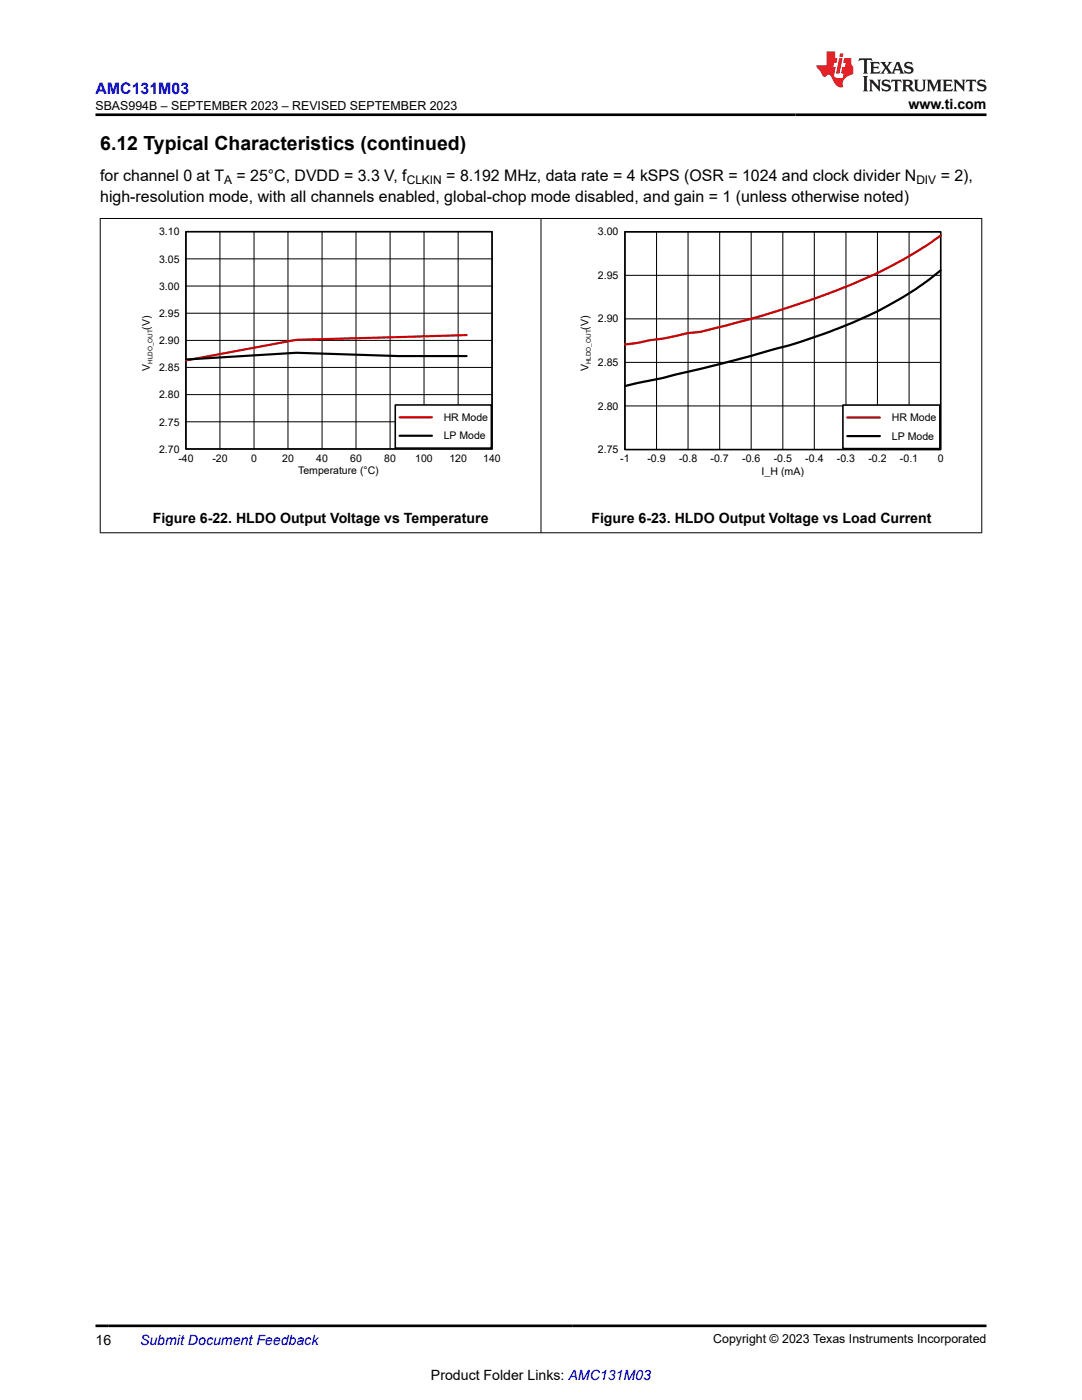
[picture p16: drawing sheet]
<svg xmlns="http://www.w3.org/2000/svg" width="216mm" height="279mm" viewBox="0 0 216 279" stroke-linecap="round" stroke-linejoin="round" font-family="sans-serif">
<defs><g id="words">
<text font-size="3.9" x="20" y="29.9">6.12 Typical Characteristics (continued)</text>
<text font-size="3.2" fill="#00f" x="19" y="18.7">AMC131M03</text>
<g font-size="3.2">
<text x="20" y="40.3">high-resolution mode, with all channels enabled, global-chop mode disabled, and gain = 1 (unless otherwise noted)</text>
<text x="20" y="36.1">for channel 0 at T</text>
<text x="47.2" y="36.1">= 25°C, DVDD = 3.3 V, f</text>
<text x="89.1" y="36.1">= 8.192 MHz, data rate = 4 kSPS (OSR = 1024 and clock divider N</text>
<text x="187.7" y="36.1">= 2),</text>
</g>
<g font-size="2.8">
<text x="181.3" y="21.8">www.ti.com</text>
<text x="30.5" y="104.3">Figure 6-22. HLDO Output Voltage vs Temperature</text>
<text x="118" y="104.3">Figure 6-23. HLDO Output Voltage vs Load Current</text>
<text x="19" y="268.4">16</text>
<text x="86" y="275.3">Product Folder Links: AMC131M03</text>
</g>
<text font-size="2.8" fill="#00f" x="27.9" y="268.4">Submit Document Feedback</text>
<g font-size="2.5">
<text x="19" y="21.9">SBAS994B – SEPTEMBER 2023 – REVISED SEPTEMBER 2023</text>
<text x="142.3" y="268.1">Copyright © 2023 Texas Instruments Incorporated</text>
</g>
<g font-size="2.4">
<text x="44.7" y="36.7">A</text>
<text x="81.2" y="36.7">CLKIN</text>
<text x="182.9" y="36.7">DIV</text>
</g>
<g font-size="2.1">
<text x="31.7" y="47">3.10</text>
<text x="119.3" y="47">3.00</text>
<text x="31.7" y="52.4">3.05</text>
<text x="31.7" y="57.8">3.00</text>
<text x="119.3" y="55.7">2.95</text>
<text x="29.9" y="65.8" transform="rotate(-90 29.9 65.8)">(V)</text>
<text x="31.7" y="63.2">2.95</text>
<text x="117.4" y="65.8" transform="rotate(-90 117.4 65.8)">(V)</text>
<text x="119.3" y="64.4">2.90</text>
<text x="31.7" y="68.7">2.90</text>
<text x="29.9" y="74" transform="rotate(-90 29.9 74)">V</text>
<text x="31.7" y="74">2.85</text>
<text x="117.4" y="74.1" transform="rotate(-90 117.4 74.1)">V</text>
<text x="119.3" y="73">2.85</text>
<text x="31.7" y="79.5">2.80</text>
<text x="119.3" y="81.7">2.80</text>
<text x="31.7" y="84.9">2.75</text>
<text x="88.5" y="84">HR Mode</text>
<text x="88.5" y="87.7">LP Mode</text>
<text x="178" y="84.1">HR Mode</text>
<text x="178" y="87.8">LP Mode</text>
<text x="31.7" y="90.3">2.70</text>
<text x="35.6" y="92.2">-40</text>
<text x="42.4" y="92.2">-20</text>
<text x="50.1" y="92.2">0</text>
<text x="56.3" y="92.2">20</text>
<text x="59.5" y="94.6">Temperature (°C)</text>
<text x="63.1" y="92.2">40</text>
<text x="69.9" y="92.2">60</text>
<text x="76.7" y="92.2">80</text>
<text x="82.9" y="92.2">100</text>
<text x="89.7" y="92.2">120</text>
<text x="96.4" y="92.2">140</text>
<text x="119.3" y="90.4">2.75</text>
<text x="123.8" y="92.3">-1</text>
<text x="129.2" y="92.3">-0.9</text>
<text x="135.5" y="92.3">-0.8</text>
<text x="141.8" y="92.3">-0.7</text>
<text x="148.1" y="92.3">-0.6</text>
<text x="152" y="94.7">I_H (mA)</text>
<text x="154.4" y="92.3">-0.5</text>
<text x="160.7" y="92.3">-0.4</text>
<text x="167" y="92.3">-0.3</text>
<text x="173.3" y="92.3">-0.2</text>
<text x="179.6" y="92.3">-0.1</text>
<text x="187.1" y="92.3">0</text>
</g>
<g font-size="1.3">
<text x="30.4" y="72.6" transform="rotate(-90 30.4 72.6)">HLDO_OUT</text>
<text x="117.9" y="72.7" transform="rotate(-90 117.9 72.7)">HLDO_OUT</text>
</g>
</g></defs>
<path d="M37.1 46.2h61.1v43.4h-61.1z" fill="none" stroke="#000" stroke-width=".32"/>
<g fill="none" stroke="#000" stroke-width=".2">
<path d="M37.1 46.2h61.1v43.4h-61.1zM37.1 57.1h61.1M37.1 51.7h61.1M43.9 46.2v43.4M50.7 46.2v43.4M57.5 46.2v43.4M64.3 46.2v43.4M71 46.2v43.4M77.8 46.2v43.4M84.6 46.2v43.4M91.4 46.2v43.4M37.1 78.8h61.1"/>
<path d="M37.1 73.3h61.1M37.1 67.9h61.1M37.1 62.5h61.1M37.1 84.2h61.1"/>
</g>
<path d="M93.1 66.9l-33.9 .9-22.1 4.1" fill="none" stroke="#c00" stroke-width=".43"/>
<path d="M93.1 71.1h-13.6l-20.3-.7-22.1 1.4" fill="none" stroke="#000" stroke-width=".43"/>
<path d="M78.9 80.8h19.1v8.6h-19.1z" fill-rule="evenodd" fill="#fff" stroke="#000" stroke-width=".32"/>
<path d="M187.7 47l-3.1 2.2-2.8 1.7-6.9 3.7-5.7 2.5-7.4 2.8-11.1 3.5-10.2 2.7-3.2 .4-4.9 1.1-7.7 1.1M79.7 83.3h6.5" fill="none" stroke="#c00" stroke-width=".43"/>
<path d="M187.7 54l-2.5 2-2.8 1.9-5.7 3.4-6.3 3-5.5 2.1-7.2 2.5-10.5 2.8-14.9 3.7-7.6 1.6M79.7 87h6.5" fill="none" stroke="#000" stroke-width=".43"/>
<path d="M124.7 46.3h63v43.4h-63z" fill="none" stroke="#000" stroke-width=".32"/>
<g fill="none" stroke="#000" stroke-width=".2">
<path d="M124.7 46.3h63v43.4h-63zM124.7 54.9h63M131 46.3v43.4M137.3 46.3v43.4M143.6 46.3v43.4M149.9 46.3v43.4M156.2 46.3v43.4M162.5 46.3v43.4M168.8 46.3v43.4M175.1 46.3v43.4M181.4 46.3v43.4M124.7 72.3h63"/>
<path d="M124.7 63.6h63M124.7 81h63"/>
</g>
<path d="M168.2 80.8h19.3v8.7h-19.3z" fill-rule="evenodd" fill="#fff" stroke="#000" stroke-width=".32"/>
<path d="M169.1 83.3h6.5" fill="none" stroke="#c00" stroke-width=".43"/>
<path d="M169.1 87h6.5" fill="none" stroke="#000" stroke-width=".43"/>
<path d="M19.9 43.6h176.1M20 43.5v62.9M107.9 43.5v62.9M195.9 43.5v62.9M19.9 106.3h176.1" fill="none" stroke="#000" stroke-width=".2"/>
<path d="M171.5 11.6l-.2 .6 .5-.2h.6v.1v2.2l-.2 .4h1l-.2-.4v-2.2v-.1h.5l.5 .2-.1-.6zM173.6 12.4l.2 .3v1.6l-.2 .4h1.9l.1-.6a1.08 1.08 0 0 1-1.3 .2v-.7h.6l.4 .2v-.7l-.4 .2h-.6v-.5l.2-.2a1 1 0 0 1 1 .3l-.1-.5zM175.7 12.4l.9 1.1-1 1.2h.9l-.2-.2 .5-.8 .4 .8-.2 .2h1.6l-.2-.2 .2-.5h.9l.1 .5-.1 .2h.9l-.2-.4-.8-1.9h-.5l-.9 2.1-.9-1.1 .9-1h-.8l.2 .2-.4 .6-.4-.6 .2-.2zM179 12.8l.4 1h-.7zM180.7 12.5a.65 .65 0 0 0-.2 .7 .65 .65 0 0 0 .6 .5l.6 .1 .1 .3a.79 .79 0 0 1-.7 .4 .79 .79 0 0 1-.7-.5l.1 .7 .2-.1a.93 .93 0 0 0 1.1 0 .93 .93 0 0 0 .4-.9 1.46 1.46 0 0 0-1.2-.6l-.1-.3a1.09 1.09 0 0 1 1.2 .2l-.2-.6-.1 .1-.5-.2zM172.2 15.2l.2 .4v2.2l-.2 .4h1l-.2-.4v-2.2l.2-.4zM173.4 15.9l.2 .4v1.5l-.2 .4h.8l-.3-.4 .1-1.3 1.6 1.8v-2l.2-.4h-.7l.1 .2 .1 1.1-1.2-1.3zM176.2 16a.65 .65 0 0 0-.2 .8 .65 .65 0 0 0 .6 .4l.6 .2 .1 .2a.79 .79 0 0 1-.7 .4 .79 .79 0 0 1-.7-.5l.1 .7 .2-.1a.93 .93 0 0 0 1.1 .1 .93 .93 0 0 0 .4-1 1.46 1.46 0 0 0-1.2-.5l-.1-.4a1.09 1.09 0 0 1 1.2 .2l-.1-.6-.2 .1-.5-.1zM177.9 15.9l-.1 .6a.63 .63 0 0 1 .8-.3v1.6l-.3 .4h1l-.2-.4v-1.6a.66 .66 0 0 1 .8 .3l-.1-.6zM180 15.9l.2 .4v1.5l-.2 .4h1l-.2-.2-.1-.7h.5l.1 .2a.79 .79 0 0 0 1.2 .6l-1-.9a.61 .61 0 0 0 .6-.6 .61 .61 0 0 0-.5-.7zM180.8 16.2h.1a.47 .47 0 0 1 .5 .1 .47 .47 0 0 1 .1 .5l-.1 .1-.7 .1zM182.3 15.9l.2 .2a2.27 2.27 0 0 0 .4 2 1.04 1.04 0 0 0 1.7-.7v-1.3l.2-.2h-.8l.2 .4v1.1a.6 .6 0 0 1-.6 .6 .6 .6 0 0 1-.6-.6v-1.1l.3-.4zM184.9 15.9l.2 .4v1.5l-.2 .4h.8l-.3-.4v-1.4l.9 1.9 .9-1.9v1.4l-.3 .4h1l-.2-.4v-1.5l.2-.4h-.8l-.7 1.5-.6-1.5zM188.1 15.9l.2 .4v1.5l-.2 .4h1.9l.1-.6a1.09 1.09 0 0 1-1.3 .2v-.7h.6l.4 .2v-.6l-.4 .2h-.6v-.6l.2-.1a1.01 1.01 0 0 1 1 .3l-.1-.6zM190.2 15.9l.3 .4v1.5l-.3 .4h.8l-.2-.4v-1.3l1.6 1.8v-2l.2-.4h-.7l.2 .2v1.1l-1.2-1.3zM192.8 15.9l-.1 .6a.63 .63 0 0 1 .8-.3v1.6l-.3 .4h1l-.2-.4v-1.6a.66 .66 0 0 1 .8 .3l-.1-.6zM195.2 16a.65 .65 0 0 0-.2 .8 .65 .65 0 0 0 .6 .4l.6 .2 .2 .2a.79 .79 0 0 1-.7 .4 .79 .79 0 0 1-.7-.5l.1 .7 .2-.1a.93 .93 0 0 0 1 .1 .93 .93 0 0 0 .5-1 1.46 1.46 0 0 0-1.3-.5v-.4a1.09 1.09 0 0 1 1.2 .2l-.2-.6-.2 .1-.5-.1z" fill="#231f20"/>
<path d="M164.9 10.3v2.7h-2l.1 .4 .8 1a.95 .95 0 0 0 1 .9 .59 .59 0 0 1 .5-.4 .59 .59 0 0 1 .5 .3l.4 .8a1.59 1.59 0 0 0 2.1 1.4 1.61 1.61 0 0 1 1-2.3l1-.3-.1-1.5a1.59 1.59 0 0 1-.3-1.7h-1.5l-.2 .9h.6l-.2 .9h-.5l-.2 .9v.3l.4 .1-.1 .9h-.7a.73 .73 0 0 1-1-.7l.3-1.5h-.5l.1-.9h.5l.2-.9h-.5v-1.3zM167.4 11.6l-.6 3.1h.7l.6-3.1zM167.6 10.7l-.1 .6h.7l.1-.6z" fill="#ed1c24"/>
<path d="M19 22.9h177.8M19 264.6h177.8" fill="none" stroke="#000" stroke-width=".53"/>
<use href="#words"/>
</svg>
